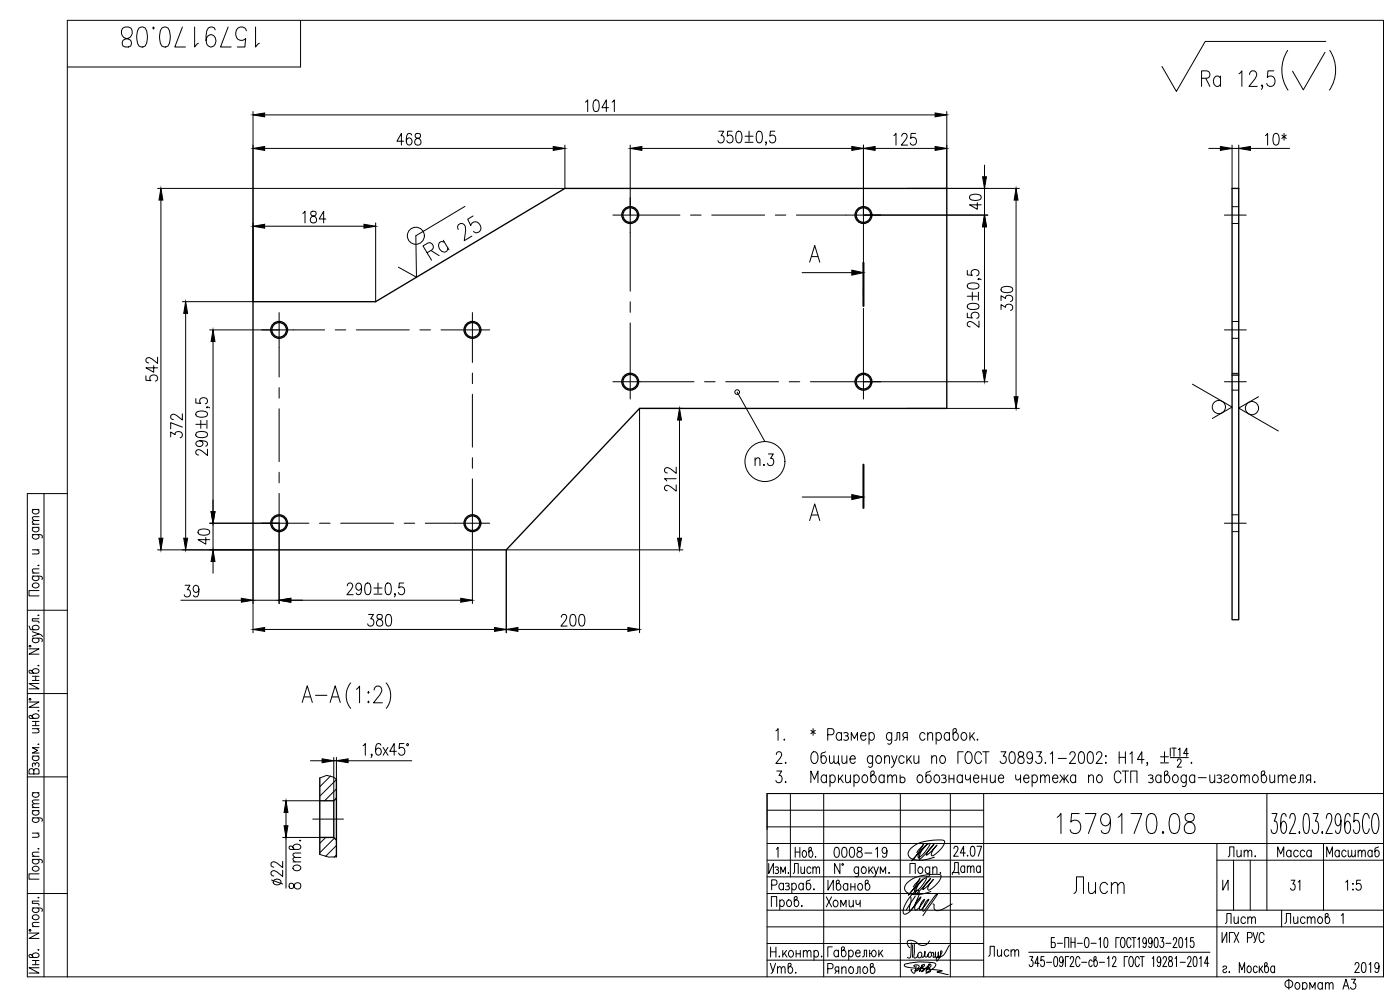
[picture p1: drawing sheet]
<svg xmlns="http://www.w3.org/2000/svg" width="420mm" height="297mm" viewBox="0 0 420 297" stroke-linecap="round" stroke-linejoin="round" font-family="sans-serif">
<defs><g id="words">
<g font-size="10.1">
<text x="35.3" y="15.2">1579170.08</text>
<text x="316.1" y="251.2">1579170.08</text>
</g>
<g font-size="8.8">
<text x="89.6" y="212">А-А</text>
<text x="321" y="269.2">Лист</text>
</g>
<g font-size="7.1">
<text x="174.6" y="34.6">1041</text>
<text x="117.8" y="44.8">468</text>
<text x="267.1" y="44.8">125</text>
<text x="378.5" y="44.8">10*</text>
<text x="295.3" y="64.2" transform="rotate(-90 295.3 64.2)">40</text>
<text x="89.6" y="68.1">184</text>
<text x="304.8" y="94.5" transform="rotate(-90 304.8 94.5)">330</text>
<text x="48.3" y="115.7" transform="rotate(-90 48.3 115.7)">542</text>
<text x="55.7" y="132.6" transform="rotate(-90 55.7 132.6)">372</text>
<text x="203.9" y="148.5" transform="rotate(-90 203.9 148.5)">212</text>
<text x="63.9" y="164.4" transform="rotate(-90 63.9 164.4)">40</text>
<text x="54" y="180.3">39</text>
<text x="109" y="189.1">380</text>
<text x="167.2" y="189.1">200</text>
<text x="284.7" y="263.5">Дата</text>
<text x="85.7" y="266.7" transform="rotate(-90 85.7 266.7)">22</text>
<text x="91" y="268.1" transform="rotate(-90 91 268.1)">8 отв.</text>
</g>
<g font-size="6.6">
<text x="225.4" y="140.8">п.3</text>
<text x="249.1" y="258.6">0008-19</text>
<text x="247.3" y="268.5">Иванов</text>
<text x="246.6" y="273.4">Хомич</text>
<text x="366.5" y="278.3">Лист</text>
<text x="384.5" y="278.3">Листов</text>
<text x="295.6" y="288.2">Лист</text>
<text x="384.5" y="298.1">Фоpмат А3</text>
</g>
<g font-size="6.2">
<text x="236.7" y="263.2">Лист</text>
<text x="367.2" y="258.2">Лит.</text>
<text x="382.1" y="258.2">Масса</text>
<text x="396.9" y="258.2">Масштаб</text>
<text x="390.9" y="268.5" transform="rotate(-90 390.9 268.5)">31</text>
<text x="230" y="293.2">Утв.</text>
<text x="247.3" y="293.2">Ряполов</text>
</g>
</g></defs>
<g fill="none" stroke="#000" stroke-width=".3">
<path d="M90.2 6.1v14h-70M386.5 15.1a10.7 10.7 0 0 0 0 11.9M397.6 15.7l-6.5 11.3-3.2-5.7M397.9 12.4h-36.2l-8.7 15-4.3-7.5M399.1 15.1a10.7 10.7 0 0 1-.1 11.9M75.9 33.5v57h-21.2M79.4 34.5h201.2M215.7 39.4h1.5l-.8 1.3a1.03 1.03 0 0 1 .9 1.6 1.03 1.03 0 0 1-1.8-.1M219.7 39.4h-1.3l-.1 1.5a1.07 1.07 0 0 1 1.4 .1 1.07 1.07 0 0 1 0 1.4 1.07 1.07 0 0 1-1.4 .1l-.2-.3M221.2 39.5l.7-.1a1.71 1.71 0 0 1 .8 2l-.4 1.3-.7 .2a1.71 1.71 0 0 1-.8-2zM224.8 39.4v3M227.3 39.5l.7-.1a1.69 1.69 0 0 1 .8 2l-.4 1.3-.7 .2a1.69 1.69 0 0 1-.8-2z"/>
<path d="M232.5 39.4h-1.3l-.1 1.5a1.07 1.07 0 0 1 1.4 .1 1.07 1.07 0 0 1 0 1.4 1.07 1.07 0 0 1-1.4 .1l-.2-.3M284.1 33.5v23M360.6 23.5h1.6a1.13 1.13 0 0 0 .9-1.1 1.13 1.13 0 0 0-.9-1.1h-1.6v4.6M361.9 23.5l1.2 2.4M366.3 23.5l-.7-.7a1.56 1.56 0 0 0-1.5 1.6 1.56 1.56 0 0 0 1.5 1.5l.7-.6M366.3 22.8v3.1M371.8 22.1l.9-.8v4.6M375 22.4l.4-.9 1-.2a1.44 1.44 0 0 1 .2 2.4l-1.8 2.2h2.5M378.9 25.7l-.2 .2-.1-.2 .1-.2a.98 .98 0 0 1-.1 1.3M382.3 21.3h-1.8l-.2 2a1.36 1.36 0 0 1 1.7-.3 1.36 1.36 0 0 1 .7 1.6 1.27 1.27 0 0 1-1.1 1.3 1.27 1.27 0 0 1-1.4-.9M79.4 44.5h86.6M169.5 43.5v13h-122.2"/>
<path d="M189.1 43.5v43.9M192.6 44.5h63M223.6 40.9h2.4M223.6 42.7h2.4M230 42.7l-.1 .2-.2-.2 .2-.2 .1 .2-.3 .8M259.1 43.5v39.5M262.6 44.5h18M272.2 56.5h33.7M295.5 49.5v3.5M362.8 44.5h3.5M369.8 44.5h2M369.8 43.5v13"/>
<path d="M371.8 43.5v13M375.3 44.5h11.7M48.3 60v101.5M79.4 67.9h29.8M112.7 66.9v23.6M128.2 75.8l1.4-.8a1.21 1.21 0 0 0 .3-1.6 1.21 1.21 0 0 0-1.5-.5l-1.5 .9 2.6 4.3M129.3 75.1l2.5 1.6M133 72.1l1.7 2.9M133.4 72.7a1.11 1.11 0 0 0-1.3-.1 1.11 1.11 0 0 0-.5 1.2 1.67 1.67 0 0 0 2.5 1.5l.3-1M137.5 68.9l-.1-1.1 .2-.4 .6-.4a1.56 1.56 0 0 1 1.5 2.2l-.4 3 2.3-1.4M139.5 61.9l-14.7 8.8 .2 12.5-5.4-3M142 64.8l-1.6 1 .9 1.9a1.46 1.46 0 0 1 1.4-1.2 1.46 1.46 0 0 1 1.4 1.2 1.36 1.36 0 0 1-.2 1.8 1.36 1.36 0 0 1-1.8-.1"/>
<path d="M183.9 64.5h20.2M207.2 64.5h3.2M213.6 64.5h15.9M232.7 64.5h3.1M239 64.5h57.5M243 78.7l1.5-5 1.5 5M243.6 77h1.9M295.5 68v43M304.9 60v59M367.4 64.5h6.6M369.8 67.1h2M369.8 62h2"/>
<path d="M55.7 94v67.5M62.9 99h20.9M78.6 99h18.8M83.8 93.8v19.3M100.6 99h3.2M107 99h15.8M126 99h3.2M132.4 99h14.6M141.8 93.8v15M189.1 96.9v22.8M189.1 90.5v3.2M240.7 81.8h14.9"/>
<path d="M259.1 92.5v27.2M259.1 86.2v3.1M290.3 93.9v1.4l1.5 .1a1.07 1.07 0 0 1 .1-1.5 1.07 1.07 0 0 1 1.5 0 1.07 1.07 0 0 1 .1 1.5l-.4 .1M290.3 81.1v1.4l1.5 .1a1.13 1.13 0 0 1 .6-1.8 1.13 1.13 0 0 1 1.4 1.3l-.2 .4-.5 .2M290.3 88.9h3M290.5 91.4a3.2 3.2 0 0 1 3.1 0l.2 .7a1.71 1.71 0 0 1-2 .8l-1.3-.4-.2-.4zM290.5 85.3a3.3 3.3 0 0 1 3.1 0l.2 .6a1.71 1.71 0 0 1-2 .8l-1.3-.4-.2-.4zM291.8 87.7v2.4M293.6 83.7l.2 .1-.2 .1-.1-.1 .1-.1 .9 .2M293.6 87.7v2.4M293.8 96.3v1.9l-1.7-1.3a1 1 0 0 0-1.1-.4 1 1 0 0 0-.7 1l.3 .4 .5 .2M367.4 99h6.6"/>
<path d="M369.8 96.5h2M58.8 119.6v1.3l1.5 .1a1.07 1.07 0 0 1 .1-1.4 1.07 1.07 0 0 1 1.4 0 1.07 1.07 0 0 1 .1 1.4l-.3 .2M63.9 102.5v51M83.8 116.3v3.2M141.8 111.9v3.2M141.8 118.3v15.9M183.9 114.5h24.4M211.4 114.5h3.2M217.8 114.5h15.9M221.2 117.7l8.4 14.8M236.8 114.5h3.2M243.2 114.5h53.3"/>
<path d="M357.9 115.3l11.9 6.8-6 3.5M367.4 114.5h6.6M369.8 117.1h2M369.8 112h2M369.8 101.5h2M377.7 119l-5.9 3.5 11.8 6.8M58.8 127.3h3M58.9 129.9a3.3 3.3 0 0 1 3.2 0l.2 .6a1.69 1.69 0 0 1-2 .8l-1.4-.4-.1-.4zM58.9 123.7a3.3 3.3 0 0 1 3.2 0l.2 .7a1.71 1.71 0 0 1-2 .8l-1.4-.4-.1-.4zM59.9 132.2a.92 .92 0 0 1 1 1 1.04 1.04 0 0 1-1.3 .8 1.04 1.04 0 0 1-.7-1.4 2.97 2.97 0 0 1 3.2 0 .76 .76 0 0 1-.3 1.3M60.3 126.1v2.4M62.1 122.1l.2 .2-.2 .1-.2-.1 .2-.2 .8 .3"/>
<path d="M62.1 126.1v2.4M62.3 134.8v1.8l-1.7-1.3a1 1 0 0 0-1.2-.4 1 1 0 0 0-.6 1.1l.3 .4 .5 .1M83.8 122.6v15.9M141.8 137.3v3.2M203.9 126v35.5M204.9 122.5h-13v67.4M272.2 122.5h33.7M9.7 158.2h2M9.7 157.3h2M9.7 152.9h2M10.1 158.2a.66 .66 0 0 0-.4 .7 .66 .66 0 0 0 .4 .6 .85 .85 0 0 0 1.3-.1 .85 .85 0 0 0-.1-1.2M10.1 152.9l-.2 .2a.95 .95 0 0 0 .5 1.1 .95 .95 0 0 0 1.2-.3 .64 .64 0 0 0-.3-1"/>
<path d="M11.7 156.2l-1.8 .1-.2 .4 .6 .6M11.7 155l-1.8 .1-.2 .5 .6 .6M13.2 148.1v145M20.2 148.1h-12v145h407v-287h-395v287M62.9 157h20.9M78.6 157h14.1M83.8 141.7v3.2M83.8 148v33.1M95.9 157h3.2M102.2 157h15.9M121.3 157h3.2M127.6 157h19.4"/>
<path d="M141.8 143.7v37.4M240.7 149.1h14.9M243 156.2l1.5-5 1.5 5M243.6 154.5h1.9M367.4 157h6.6M369.8 159.5h2M369.8 154.5h2M9.7 172.9l2.7 .1 .3 .3-.1 .6M9.7 160.4l2.7 .1 .3 .4-.1 .5M9.7 165h2M9.7 171.9h2M9.9 175.3a.95 .95 0 0 1 1.2-.4 .95 .95 0 0 1 .5 1.2 .95 .95 0 0 1-1.2 .3 .95 .95 0 0 1-.5-1.1z"/>
<path d="M10.1 172.9l-.2 .2a.97 .97 0 0 0 .6 1.2 .97 .97 0 0 0 1.2-.7v-.3l-.4-.4M10.1 160.4l-.2 .2a.97 .97 0 0 0 .6 1.3 .97 .97 0 0 0 1.2-.7v-.3l-.4-.5M11.1 165l.6 .5-.1 .6-1.9 .1M11.4 169.6h.3zM11.7 177.2h-3v1.6h3M11.7 170.7l-1.8 .1-.2 .6 .6 .5M47.3 165h28.6v24.9M63.9 168.5v3.5M104.2 175.8l.2-.5 .4-.4h.5l.4 .4a1.24 1.24 0 0 1-.3 1.5l-1.3 1.6h1.9M108.5 176.1a.94 .94 0 0 1-.9 1 1.04 1.04 0 0 1-.8-1.3 1.04 1.04 0 0 1 1.3-.7 2.94 2.94 0 0 1 0 3.2 .75 .75 0 0 1-1.2-.4M109.8 175.1l.7-.2a1.69 1.69 0 0 1 .8 2l-.4 1.4-.7 .1a1.69 1.69 0 0 1-.8-2zM112.2 176.4h2.4"/>
<path d="M112.2 178.3h2.4M113.4 174.9v3M116 175.1l.6-.2a1.71 1.71 0 0 1 .8 2l-.4 1.4-.6 .1a1.71 1.71 0 0 1-.8-2zM118.6 178.3l-.1 .1-.1-.1 .1-.2 .1 .2-.2 .8M121.2 174.9h-1.4l-.1 1.5a1.07 1.07 0 0 1 1.5 .1 1.07 1.07 0 0 1 0 1.5 1.07 1.07 0 0 1-1.5 .1l-.1-.3M204.9 165h-53v24.9M8.2 183.1h12M8.7 194.7h3l-3 1.6h3M8.7 187.8l.4 1.1h2.3a.59 .59 0 0 0 .2-1 .95 .95 0 0 0-1.2-.3 .95 .95 0 0 0-.5 1.1l.2 .3M8.8 193.7h.4v.3h-.4zM9.7 191.5l2.7 .1 .3 .3-.1 .6M9.7 189.5l2 .7-2 .7"/>
<path d="M10.1 191.5l-.2 .2a.97 .97 0 0 0 .6 1.2 .97 .97 0 0 0 1.2-.6v-.4l-.4-.4M11.4 199.7h.3zM11.4 184.6h.3zM11.7 190.2l.9 .5 .1 .3M11.7 185.6h-2v.7l1.9 .2 .1 .4M54.3 180.1h18.1M75.9 180.1h7.9M79.4 188.9h69M87.3 180.1h51M155.4 188.9h33M8.2 208.1h12M8.7 210.6h3l-3 1.6h3"/>
<path d="M8.8 209.7h.4v.3h-.4zM9.7 201.5a1 1 0 0 1 1-.9 1 1 0 0 1 1 .9l-.6 .5h-2.1l-.3-.7 .4-.2 .3 .1 .7 .8M9.7 215.1a1 1 0 0 1 1-.9 1 1 0 0 1 1 .9l-.6 .4h-2.1l-.3-.6 .4-.3 .3 .1 .7 .8M9.7 202.9h2M9.7 204.2h2M9.7 218.6h2M9.7 216.5h2M9.7 217.7h2M10.7 202.9v1.3M10.7 216.5v1.2M11.1 218.6l.6 .6-.1 .6-1.9 .1M11.4 213.3h.3z"/>
<path d="M11.7 205.1h-3l3 1.6h-3M107 206.8l.9-.9v5M110.6 207.5l.2 .3-.2 .2-.2-.2zM110.6 210.4l.2 .2-.2 .3-.2-.3zM112.3 207.1a1.22 1.22 0 0 1 .8-1.2h.7a1.56 1.56 0 0 1 .2 2.6l-1.9 2.4h2.7M115.9 204.9a6 6 0 0 1 0 7.6M232.8 219.3l.7-.7v3.5M243.4 219.1l1.3 1M244 218.6v2M244.7 219.1l-1.3 1M252.6 219.8v2.3M253.2 219.9a.85 .85 0 0 1 1.4 .4l-.5 .5h-.4"/>
<path d="M260.8 219.8v3.5M267.6 219.8l-.1 3.2a.68 .68 0 0 1-1.1 .1M278.4 219.8v2.3M280.9 219.8v3.5M284.9 219.8v2.3M286.5 219.8a1.17 1.17 0 0 1 1.1 1.2 1.17 1.17 0 0 1-1.1 1.1l-.5-.6v-2.5l.4-.4h.4l.3 .5-.2 .4-.9 .8M288.8 219.9a.74 .74 0 0 1 1.2 .4 1.06 1.06 0 0 1 .1 1.3 1.06 1.06 0 0 1-1.3 .4 1.42 1.42 0 0 1 0-2.1zM291.1 219.8v2.3M292.4 219.8l-1.3 1.7M8.2 233.1h12M9.7 237.8h2M9.7 226.9h2"/>
<path d="M10.1 237.8l-.2 .3a.95 .95 0 0 0 .5 1.1 .95 .95 0 0 0 1.2-.3 .64 .64 0 0 0-.3-1.1M10.1 231.2l-.5-.6-.8 .3-.1 1.3h3v-1a.81 .81 0 0 0-.8-.6 .81 .81 0 0 0-.8 .6v1M10.1 226.9a.66 .66 0 0 0-.4 .6 .66 .66 0 0 0 .4 .6 .85 .85 0 0 0 1.3 0 .85 .85 0 0 0-.1-1.2M10.6 229.3l.5-.5 .5 .2v1.1M10.6 229.6v-.3l-.5-.4a.71 .71 0 0 0-.2 1.2M11.4 223.3h.3zM11.7 224.3h-2l1.6 .8-1.6 .8h2M93.2 228.3h3.5M96 233.4l2.1-.8 2 .6 .9 .6M99.2 232.8l-3.2 3.3M100.2 227.3v13M100.2 228.3h.8"/>
<path d="M101 233.9l-5 5M101 236.7l-3.6 3.6M101 227.3v13M104.5 228.3h19.1M109 223.8l.6-.7v3.5M111.6 226.4l-.1 .2-.1-.2 .1-.1 .1 .1-.2 .9M114.3 223.6l-.1-.3-.7-.2a1.91 1.91 0 0 0-.8 2.3l.1 .7a.78 .78 0 0 0 .8 .5 .78 .78 0 0 0 .7-.5 1 1 0 0 0 0-1.2 1 1 0 0 0-1.2-.3l-.4 .8M115 224.3l1.4 2.3M116.4 224.3l-1.4 2.3M119 225.4h-2l1.3-2.3v3.5M121.2 223.1h-1.3l-.1 1.5a1.07 1.07 0 0 1 1.4 .1 1.07 1.07 0 0 1 0 1.5 1.07 1.07 0 0 1-1.4 .1l-.2-.4M230.2 238.1h185h-185"/>
<path d="M230.2 238.1v55M233 226.4l.5-.8h.6l.4 .3a1.29 1.29 0 0 1-.3 1.5l-1.4 1.7h1.9M233.1 231.3h1.5l-.8 1.4a1.03 1.03 0 0 1 .8 1.6 1.03 1.03 0 0 1-1.8-.1M235.4 221.8v.3zM235.8 228.7v.4zM235.8 234.5v.3zM237.2 238.1v25M243.4 234.8v-3.5l1 2.5 1.1-2.5v3.5M243.9 225.7l.2-.1a1.54 1.54 0 0 1 1.4 2.1l-.1 .5a.94 .94 0 0 1-1 .9 .94 .94 0 0 1-.9-.9l-.1-.5a2.39 2.39 0 0 1 .5-2zM247.2 238.1v55M247.7 225.6l-1.2 .5-.1 2.3a.75 .75 0 0 0 .7 .7 .75 .75 0 0 0 .8-.5 1.06 1.06 0 0 0 0-1.3 1.06 1.06 0 0 0-1.2-.4l-.3 .3M248 233a.78 .78 0 0 0-.7-.5 .78 .78 0 0 0-.8 .5 1.06 1.06 0 0 0 0 1.3 1.06 1.06 0 0 0 1.2 .4l.3-.4"/>
<path d="M248 232.5v2.3M248.4 220.5h1.2a.96 .96 0 0 0 .7-1 .96 .96 0 0 0-.7-.9h-1.2v3.5M249 226.7l.1 2.2 .5 .2 .7-.7M249.1 233a.78 .78 0 0 1 .7-.5 .78 .78 0 0 1 .7 .5 1.07 1.07 0 0 1 .1 1.3 1.07 1.07 0 0 1-1.3 .4l-.2-.4M249.1 232.5v3.5M250.3 226.7l.1 2.2 .6 .2 .6-.7M251.6 226.7v2.4h.3v.5M251.6 232.5v2.3M252.1 233.5l1 1.3M252.6 220.3a.78 .78 0 0 0-.8-.5 .78 .78 0 0 0-.7 .5 1.06 1.06 0 0 0-.1 1.3 1.06 1.06 0 0 0 1.3 .4l.3-.4M252.7 226.7l.1 2.2 .7 .2 .6-.7M253 232.5l-1.4 1.7"/>
<path d="M253.7 232.5l.2 2.2 .7 .1 .6-.6M254.1 220.8a.68 .68 0 0 1 .6 .7 .68 .68 0 0 1-.6 .6l-.9-.1M254.1 226.7v2.4M255.1 227.7h1.6v-.3a.75 .75 0 0 0-.7-.7 .75 .75 0 0 0-.8 .5 1.06 1.06 0 0 0 0 1.3 1.06 1.06 0 0 0 1.2 .4l.3-.3M255.2 232.5v2.3M255.5 222.1v-2.3l.9 1.8 .9-1.8v2.3M256.3 233a.77 .77 0 0 1 .7-.5 .77 .77 0 0 1 .7 .5 1.07 1.07 0 0 1 .1 1.3 1.07 1.07 0 0 1-1.2 .4l-.3-.4M256.3 232.5v3.5M258.3 220.8h1.6v-.3a.75 .75 0 0 0-.7-.7 .75 .75 0 0 0-.8 .5 1.06 1.06 0 0 0 0 1.3 1.06 1.06 0 0 0 1.2 .4l.3-.4M259.1 232.7a.75 .75 0 0 1 1.2 .3 1.07 1.07 0 0 1 0 1.3 1.07 1.07 0 0 1-1.2 .4 1.42 1.42 0 0 1 0-2zM260.8 220.3a.78 .78 0 0 1 .8-.5 .78 .78 0 0 1 .7 .5 1.06 1.06 0 0 1 0 1.3 1.06 1.06 0 0 1-1.2 .4l-.3-.4M261.9 227.2l-.2-.1a.68 .68 0 0 0-1-.2 1.11 1.11 0 0 0-.4 1.4 1.11 1.11 0 0 0 1.3 .6l.3-.3"/>
<path d="M261.9 226.7l-.2 3.2a.67 .67 0 0 1-1 .2M261.9 232.5a1.17 1.17 0 0 1 1.1 1.2 1.17 1.17 0 0 1-1.1 1.1l-.6-.6v-2.5l.4-.4h.4l.3 .5-.1 .4-1 .8M263.2 226.9a.74 .74 0 0 1 1.2 .3 1.06 1.06 0 0 1 0 1.3 1.06 1.06 0 0 1-1.2 .4 1.42 1.42 0 0 1 0-2zM265.3 233a.77 .77 0 0 0-.7-.5 .77 .77 0 0 0-.7 .5 1.06 1.06 0 0 0-.1 1.3 1.06 1.06 0 0 0 1.3 .4l.2-.4M265.3 232.5v2.3M265.5 227.4l.6-.7 .7 .2 .1 2.2M265.5 226.7v2.4M266.4 233.2l.7-.7 .5 .2 .1 2.1M266.4 232.5v2.3M267.6 220.3l-.1-.2a.68 .68 0 0 0-1.1-.2 1.24 1.24 0 0 0-.4 1.4 1.24 1.24 0 0 0 1.1 .8l.5-.5M267.6 226.7l.8 2.4 .8-2.4M267.7 233.2l.7-.7 .5 .2 .2 2.1"/>
<path d="M268.4 229.1l-.3 .6-.6 .5M268.6 222.1l.5-.1 .1-2.2h.8v2.3M270.2 233.5a.86 .86 0 0 1 1.3 0 .86 .86 0 0 1-.4 1.3h-.5l-.4-.3M270.2 232.5v2.3M270.2 238.1v55M271.3 227.2a.77 .77 0 0 0-.7-.5 .77 .77 0 0 0-.7 .5 1.06 1.06 0 0 0-.1 1.3 1.06 1.06 0 0 0 1.3 .4l.2-.3M271.5 221.3l-.6 .8M272.2 226.7v2.4M272.3 221.3h-.8l-.4-.3-.2-.5 .3-.6 1.1-.1v2.3M272.7 227.7l.9 1.4M273.5 226.7l-1.3 1.7M274.3 226.7l.1 2.2 .7 .2 .6-.7"/>
<path d="M275.6 232.7a.75 .75 0 0 1 1.2 .3 1.07 1.07 0 0 1 0 1.3 1.07 1.07 0 0 1-1.2 .4 1.45 1.45 0 0 1 0-2zM275.7 226.7v2.4M277.6 220.3a.77 .77 0 0 0-.7-.5 .77 .77 0 0 0-.7 .5 1.06 1.06 0 0 0-.1 1.3 1.06 1.06 0 0 0 1.2 .4l.3-.4M278.4 220.5l.7-.7 .6 .1 .2 2.2M279.2 231.3a1.44 1.44 0 0 0-1.3 .9v2a.75 .75 0 0 0 .7 .7 .75 .75 0 0 0 .7-.6 1.05 1.05 0 0 0 .1-1.3 1.05 1.05 0 0 0-1.2-.3l-.3 .3M279.6 227.4l.7-.7 .6 .2 .2 2.2M279.6 226.7v2.4M280.7 232.7a.74 .74 0 0 1 1.2 .3 1.07 1.07 0 0 1 0 1.3 1.07 1.07 0 0 1-1.2 .4 1.42 1.42 0 0 1 0-2zM280.9 220.3a.78 .78 0 0 1 .8-.5 .78 .78 0 0 1 .7 .5 1.06 1.06 0 0 1 .1 1.3 1.06 1.06 0 0 1-1.3 .4l-.3-.4M282.4 226.9a.74 .74 0 0 1 1.2 .3 1.06 1.06 0 0 1 0 1.3 1.06 1.06 0 0 1-1.2 .4 1.42 1.42 0 0 1 0-2zM282.5 232.7a.84 .84 0 0 1 1.4 .3l-.4 .5h-.4M283.5 233.5a.68 .68 0 0 1 .5 .7 .68 .68 0 0 1-.5 .6l-1-.1"/>
<path d="M284.8 233.7h1.5M284.8 232.5v2.3M284.9 220.3a.77 .77 0 0 0-.7-.5 .77 .77 0 0 0-.7 .5 1.05 1.05 0 0 0-.1 1.3 1.05 1.05 0 0 0 1.3 .4l.2-.4M285.2 238.1v55M286.3 232.5v2.3M288.8 233a.78 .78 0 0 0-.7-.5 .78 .78 0 0 0-.8 .5 1.06 1.06 0 0 0 0 1.3 1.06 1.06 0 0 0 1.2 .4l.3-.4M288.8 232.5v2.3M289.1 225.6h-1.6v3.5M289.8 232.5l.1 1.3 .3 .2 .6-.2 .4-.5M290.2 225.7l.2-.1a1.54 1.54 0 0 1 1.4 2.1l-.2 .5a.93 .93 0 0 1-.9 .9 .93 .93 0 0 1-.9-.9 2.47 2.47 0 0 1 .4-2.5zM291.2 232.5v2.3M291.6 220.8l.9 1.3"/>
<path d="M292.2 233.5h1.6v-.3a.75 .75 0 0 0-.7-.7 .75 .75 0 0 0-.8 .5 1.07 1.07 0 0 0-.1 1.3 1.07 1.07 0 0 0 1.3 .4l.3-.4M293.3 221.8v.3zM294.5 226.4a.93 .93 0 0 0-.9-.9 .93 .93 0 0 0-.9 .9 2.2 2.2 0 0 0 .6 2.7 .99 .99 0 0 0 1.2-.9M294.7 233.7h1.5M294.7 232.5v2.3M294.9 225.6h1.9M295.9 225.6v3.5M296.2 232.5v2.3M297.2 232.5l.1 2.2 .7 .1 .7-.6M298.7 232.5v2.3M299.6 233.5h1.6v-.3a.75 .75 0 0 0-.6-.7 .75 .75 0 0 0-.8 .5 1.07 1.07 0 0 0-.1 1.3 1.07 1.07 0 0 0 1.2 .4l.3-.4M300.4 225.6h1.5l-.8 1.3a1.03 1.03 0 0 1 .8 1.6 1.03 1.03 0 0 1-1.8-.1"/>
<path d="M303.2 225.7l.7-.1a1.71 1.71 0 0 1 .8 2l-.4 1.3-.7 .2a1.71 1.71 0 0 1-.8-2zM304.8 232.5v.8l.4 .7h.4l.7-.7M305.8 225.7a.77 .77 0 0 0 .2 1.2 1.1 1.1 0 0 1 1.4 1 1.1 1.1 0 0 1-1.3 1.2 1.14 1.14 0 0 1-.6-1.4 1.14 1.14 0 0 1 1.3-.8 .71 .71 0 0 0 .4-.7 .71 .71 0 0 0-.5-.6zM306.3 232.5v2.3M307.2 233.5h1.6v-.3a.75 .75 0 0 0-.6-.7 .75 .75 0 0 0-.8 .5 1.07 1.07 0 0 0-.1 1.3 1.07 1.07 0 0 0 1.2 .4l.3-.4M309.8 233a.77 .77 0 0 1 .7-.5 .77 .77 0 0 1 .7 .5 1.07 1.07 0 0 1 0 1.3 1.07 1.07 0 0 1-1.2 .4l-.2-.4M309.8 232.5v3.5M309.9 226.7a.94 .94 0 0 1-1 1 1.04 1.04 0 0 1-.7-1.2 1.04 1.04 0 0 1 1.3-.8 2.96 2.96 0 0 1 0 3.2 .74 .74 0 0 1-1.2-.3M311.1 225.6h1.4l-.7 1.3a1.03 1.03 0 0 1 .8 1.6 1.03 1.03 0 0 1-1.8-.1M312.3 233.2l.6-.7 .6 .2 .1 2.1M312.3 232.5v2.3M313.6 233.2l.7-.7 .5 .2 .1 2.1"/>
<path d="M313.8 228.7v.4zM315.2 226.2l.7-.6v3.5M315.9 233.5h1.6v-.3a.75 .75 0 0 0-.7-.7 .75 .75 0 0 0-.8 .5 1.07 1.07 0 0 0 0 1.3 1.07 1.07 0 0 0 1.2 .4l.3-.4M317.6 227.6h2.4M318.1 232.5l1.3 1.5 1.1-1.5M318.9 233.5l-.9 1.3M319.4 232.5v2.3M319.7 233.5l1 1.3M321.1 226.4l.1-.5 .4-.3h.5l.4 .3a1.26 1.26 0 0 1-.2 1.5l-1.3 1.7h1.8M322.8 233a.77 .77 0 0 0-.7-.5 .77 .77 0 0 0-.7 .5 1.06 1.06 0 0 0-.1 1.3 1.06 1.06 0 0 0 1.2 .4l.3-.4M322.8 232.5v2.3M324 225.7l.7-.1a1.69 1.69 0 0 1 .8 2l-.4 1.3-.7 .2a1.69 1.69 0 0 1-.8-2z"/>
<path d="M326.7 225.7l.7-.1a1.69 1.69 0 0 1 .7 2l-.4 1.3-.6 .2a1.69 1.69 0 0 1-.8-2zM326.7 233.2l.7-.7 .6 .2 .1 2.1M326.7 232.5v2.3M329.1 226.4l.1-.5 .4-.3h.5l.4 .3a1.26 1.26 0 0 1-.2 1.5l-1.3 1.7h1.8M329.5 232.7a.75 .75 0 0 1 1.2 .3 1.07 1.07 0 0 1 0 1.3 1.07 1.07 0 0 1-1.2 .4 1.42 1.42 0 0 1 0-2zM331.9 226.7v.4zM331.9 228.7v.4zM335.9 225.6v3.5M335.9 227.2h1.8M336.4 232.2a.93 .93 0 0 0-.9-.9 .93 .93 0 0 0-1 .9 2.2 2.2 0 0 0 .7 2.6 1 1 0 0 0 1.2-.8M336.8 231.3h1.9M337.7 225.6v3.5"/>
<path d="M337.7 231.3v3.5M339.1 226.2l.6-.6v3.5M339.3 234.8v-3.5h1.9v3.5M343.3 227.9h-2l1.4-2.3v3.5M344.4 228.9l-.1 .2-.2-.2 .2-.2 .1 .2-.3 .8M344.7 232.7a.84 .84 0 0 1 1.3 .3l-.4 .5h-.4M345.6 233.5a.68 .68 0 0 1 .5 .7 .68 .68 0 0 1-.5 .6l-.9-.1M348.3 227.1h2.4M348.3 228.9h2.4M348.4 233a.77 .77 0 0 0-.7-.5 .77 .77 0 0 0-.7 .5 1.06 1.06 0 0 0-.1 1.3 1.06 1.06 0 0 0 1.2 .4l.3-.4M348.4 232.5v2.3M349.5 225.6v3"/>
<path d="M350 232.5a1.17 1.17 0 0 1 1.1 1.2 1.17 1.17 0 0 1-1.1 1.1l-.5-.6v-2.5l.8-.4 .3 .5-.2 .4-.9 .8M351.2 224.5v2.4M351.2 227.3h5.4M351.7 224.5h1.3M352.3 232.7a.75 .75 0 0 1 1.2 .3 1.07 1.07 0 0 1 0 1.3 1.07 1.07 0 0 1-1.2 .4 1.45 1.45 0 0 1 0-2zM352.3 224.5v2.4M353.4 228.3l.3-.6 .6 .1 .2 .4-.3 .8-.9 1.2h1.3M353.6 224.9l.5-.4v2.4M356 233l-.3-.3a.74 .74 0 0 0-1.1 .3 1.07 1.07 0 0 0-.1 1.3 1.07 1.07 0 0 0 1.2 .4l.3-.4M356 232.5l-.1 3.2-.4 .3-.7-.2M356.6 226.1h-1.4l1-1.6v2.4M357.6 228.7v.4z"/>
<path d="M358.6 233a.78 .78 0 0 0-.8-.5 .78 .78 0 0 0-.7 .5 1.06 1.06 0 0 0-.1 1.3 1.06 1.06 0 0 0 1.3 .4l.3-.4M358.6 232.5v2.3M359.6 233.3h2.4M363.1 232.5l.1 2.2 .7 .1 .7-.6M364.6 232.5v2.3M365.2 232.7a.83 .83 0 0 1 1.3 .3l-.1 .3-.7 .2M366.2 233.5a.68 .68 0 0 1 .5 .7 .68 .68 0 0 1-.5 .6l-1-.1M367.3 233a.78 .78 0 0 1 .8-.5 .78 .78 0 0 1 .7 .5 1.48 1.48 0 0 1-1.3 .8l-.2 .5a.77 .77 0 0 0 .8 .6 .77 .77 0 0 0 .7-.6M370 232.7a.74 .74 0 0 1 1.2 .3 1.07 1.07 0 0 1 0 1.3 1.07 1.07 0 0 1-1.2 .4 1.42 1.42 0 0 1 0-2zM372.3 233.2l.6-.7 .6 .2 .1 2.1M372.3 232.5v2.3M373.6 233.2l.7-.7 .5 .2 .1 2.1"/>
<path d="M376.3 232.7a.75 .75 0 0 1 1.2 .3 1.07 1.07 0 0 1 0 1.3 1.07 1.07 0 0 1-1.2 .4 1.42 1.42 0 0 1 0-2zM379.1 232.5a1.17 1.17 0 0 1 1.1 1.2 1.17 1.17 0 0 1-1.1 1.1l-.6-.6v-2.5l.4-.4h.4l.3 .5-.1 .4-1 .8M380.2 238.1v35M381.1 232.5l.1 2.2 .7 .1 .6-.6M382.5 232.5v2.3M383.6 233.2l.7-.7 .5 .2 .1 2.1M383.6 232.5v2.3M384.9 233.2l.7-.7 .5 .2 .2 2.1M387.2 233.5h1.6v-.3a.75 .75 0 0 0-.6-.7 .75 .75 0 0 0-.9 .5 1.07 1.07 0 0 0 0 1.3 1.07 1.07 0 0 0 1.2 .4l.3-.4M389.6 234.8l.5-.1 .2-2.2h.8v2.3M392.5 234l-.5 .8M393.4 234h-.9l-.4-.3-.1-.5 .3-.5 1.1-.2v2.3"/>
<path d="M394.5 234.5v.3zM9.7 257.8l2.7 .2 .3 .3-.1 .6M9.7 245.4l2.7 .1 .3 .3-.1 .6M9.7 256.9h2M9.7 250h2M9.7 243.2h2M9.7 242.3h2M10.1 257.8l-.2 .3a.97 .97 0 0 0 .6 1.2 .97 .97 0 0 0 1.2-.6v-.4l-.4-.5M10.1 245.4l-.2 .2a.97 .97 0 0 0 .6 1.2 .97 .97 0 0 0 1.2-.6v-.4l-.4-.4M10.1 243.2a.66 .66 0 0 0-.4 .7 .66 .66 0 0 0 .4 .6 .85 .85 0 0 0 1.3-.1 .85 .85 0 0 0-.1-1.2M11.1 250l.6 .5-.1 .6-1.9 .1M11.4 254.7h.3z"/>
<path d="M11.7 255.7l-1.8 .1-.2 .6 .6 .5M11.7 241.2l-1.8 .1-.2 .4 .6 .6M11.7 240l-1.8 .1-.2 .5 .6 .6M84.8 240.3h11.2M84.8 251.3h11.2M85.8 243.8v4M85.8 251.3v15.2M93.9 245.8h9.2M96 256.4l2.6 .8 2.4-.1M97.7 251.3l-1.7 1.7M100.4 251.5l-4.4 4.4M101 253.7l-3.3 3.3"/>
<path d="M101 256.5l-.8 .7M230.2 248.9v-10.8h65v55M230.2 253.1h185M230.2 248.1h65M230.2 258.1h65M230.2 243.1h65M230.7 259.1v3l1.4-3v3M233 254.8l.5-.6v3M238.7 254.2v3M238.7 255.7h1.4M240.1 254.2v3M241 255.4l.2-.2a1.02 1.02 0 0 1 .9 1 1.02 1.02 0 0 1-.9 1l-.5-.8z"/>
<path d="M243.2 255.2a1.02 1.02 0 0 1 .8 1 1.02 1.02 0 0 1-.8 1l-.5-.5v-2.2l.3-.3 .4 .2a.73 .73 0 0 1-.4 1l-.3 .3M252.1 259.1v3l-1.6-3v3M276.6 255.2l-2.9 3.1 1.6-2 1.9-3-2 2.5M278 253.4l-2 2.4-.5 .9 .1 .6 2-1.6 1.2-1.8 .3-.8-.9 .3-1.5 1.7-.8 1.9v.8l2.8-2.5 1.6-2-1.7 1.9-.6 1.4 1.2-.9 2-2.2-.9 1.1-.8 1.5 .2 .7 .9-.4 2.1-2.1 .8-1.8-.2-.3-.7-.2-2.5 .1-2.6 .4-1.9 .5-1.5 .9-1.2 1.2-.4 1 .3 1 1 .7 2 .3 2.3-.2 2.3-.7M286.3 254.6l.1-.4a.66 .66 0 0 1 1-.1 .66 .66 0 0 1 0 1l-1.2 1.8h1.4M289.7 255.9h-1.5l1-2v3M291.5 254l.5-.1a2.13 2.13 0 0 1 0 3h-.2a2.43 2.43 0 0 1-.3-2.9zM293.2 253.9h1.4l-1 3M365.2 258.1h50M365.2 253.1v40M370.2 258.1v15M375.2 258.1v15"/>
<path d="M381.7 244.1h1.5l-.8 2.3h.4a2.88 2.88 0 0 1-.2 3.7l-.9-.3-.2-.9M386 244.9l-.1-.5-.5-.3-.6 .3a8.9 8.9 0 0 0 0 5.4l.5 .3a2.49 2.49 0 0 0 0-3.7l-.5 .3-.5 1.4M387.1 245.5l.3-1.1 .2-.3h.6a2.59 2.59 0 0 1 .1 3.1l-1.4 2.9h2M390 249.5v.6zM391.5 244.4l.4-.3 .7 .3a8.9 8.9 0 0 1 0 5.4l-.4 .3-.7-.3a8.9 8.9 0 0 1 0-5.4zM394.1 244.1h1.5l-.8 2.3h.4a2.84 2.84 0 0 1-.3 3.7l-.8-.3-.3-.9M396.8 249.5v.6zM397.2 253.1v20M398.1 245.5l.2-1.1 .3-.3h.6a2.64 2.64 0 0 1 .1 3.1l-1.4 2.9h1.9M402.5 246.1l-.5 1.4-.5 .3a2.49 2.49 0 0 1 0-3.7l.5 .3a8 8 0 0 1 0 5.4l-.6 .3-.5-.3-.1-.6M405.2 244.9l-.1-.5-.5-.3-.6 .3a8.9 8.9 0 0 0 0 5.4l.5 .3a2.49 2.49 0 0 0 0-3.7l-.5 .3-.5 1.4M407.8 244.1h-1.4l-.1 2.6 .5-.6h.4a2.8 2.8 0 0 1 0 4l-.8-.3-.2-.9"/>
<path d="M411 245.5l-.2-.6a.82 .82 0 0 0-.5-.7 .82 .82 0 0 0-.9 .2 6.1 6.1 0 0 0 .3 5.7 1.22 1.22 0 0 0 1.3-1.4M412.5 244.1a1.22 1.22 0 0 1 1.2 1.4 5.3 5.3 0 0 1-.7 4.6 1.22 1.22 0 0 1-1.2-1.4 5.3 5.3 0 0 1 .7-4.6zM8.2 268.1h12M8.7 280h3l-3 1.6h3M8.8 279h.4v.3h-.4zM9.7 272.4l2.7 .1 .3 .4-.1 .5M9.7 278h2M9.9 260.3a.95 .95 0 0 1 1.2-.4 .95 .95 0 0 1 .5 1.1 .95 .95 0 0 1-1.2 .4 .95 .95 0 0 1-.5-1.1zM9.9 274.8a.95 .95 0 0 1 1.2-.3 .95 .95 0 0 1 .5 1.1 .95 .95 0 0 1-1.2 .4 .95 .95 0 0 1-.5-1.2zM10.1 272.4l-.2 .2a.97 .97 0 0 0 .6 1.3 .97 .97 0 0 0 1.2-.7v-.3l-.4-.5M11.4 269.3h.3zM11.7 262.2h-3v1.6h3"/>
<path d="M11.7 276.8l-1.8 .1-.2 .5 .6 .6M11.7 270.4h-2v.6l1.9 .2 .1 .4M230.2 268.1h65M230.2 278.1h185M230.2 273.1h65M230.2 263.1h65M231.5 272v-3h1.6v3M231.6 265.6h1a.82 .82 0 0 0 .6-.8 .82 .82 0 0 0-.6-.8h-1v3M232.6 260.2a.6 .6 0 0 1 1 .3l-.3 .4h-.3M233.3 260.9l.4 .6-.2 .4h-.9M234 270.4a.66 .66 0 0 1 .6-.4 .66 .66 0 0 1 .7 .4l.1 .8a.8 .8 0 0 1-.9 .8l-.5-.4M234 270v3"/>
<path d="M234.3 262.1v-2l.7 1.6 .7-1.6v2M235.1 265.4a.67 .67 0 0 0-.6-.4 .67 .67 0 0 0-.6 .4 .85 .85 0 0 0 0 1.2 .85 .85 0 0 0 1.2 0M235.1 265v2M235.7 265.1a.73 .73 0 0 1 1.1 .3l-.3 .4h-.3M236.4 270.2a.97 .97 0 0 1 1.2 .6 .97 .97 0 0 1-.6 1.2 1.03 1.03 0 0 1-1-.7 1.03 1.03 0 0 1 .4-1.1zM236.5 265.8l.3 .3v.6l-.3 .3-.8-.2M237.6 265.4a.67 .67 0 0 1 .7-.4 .67 .67 0 0 1 .6 .4 .91 .91 0 0 1 0 1.1 .91 .91 0 0 1-1 .3l-.3-.2M237.6 265v3M238.8 270a1 1 0 0 1 .9 1 1 1 0 0 1-.9 1l-.4-.6v-2.1l.6-.3 .3 .4-.1 .3-.8 .7M240.6 271.7v.3zM241.1 265.4a.67 .67 0 0 0-.7-.4 .67 .67 0 0 0-.6 .4 .85 .85 0 0 0 0 1.2 .85 .85 0 0 0 1.3 0M241.1 265v2"/>
<path d="M243.1 264l-1 .4v2.3a.58 .58 0 0 0 .9 .1 .95 .95 0 0 0 .4-1.2 .95 .95 0 0 0-1.2-.5l-.2 .3M244.3 266.7v.3zM257.7 260.5l-.1-.1a.59 .59 0 0 0-1-.2 .95 .95 0 0 0-.3 1.2 .95 .95 0 0 0 1.2 .5l.2-.2M257.7 260.1l-.1 2.7a.59 .59 0 0 1-1 .1M258.8 260.2a.64 .64 0 0 1 1.1 .3 .91 .91 0 0 1 0 1.1 .91 .91 0 0 1-1.1 .3 1.2 1.2 0 0 1 0-1.7zM260.8 260.1v2M261.9 260.1l-1.1 1.4M262.2 260.1l.7 2 .7-2M264.2 262.1v-2l.8 1.6 .8-1.6v2M266.8 261.8v.3zM273.1 262.1v-3h1.6v3M273.4 269.2v1.3l-.5 1.8 .2 .9 1.3-1.5 1.1-2.5 .4-1.1-.2-.8-.4-.2-.6 .3-1.1 1.1-1.3 1.8-1.2 2.7v.8l.3 .5 .9-.2 1-.8 2.5-3.1 .6-1.1-1.6 1.9-.2 1.9 .4 .1 .7-.5 1.4-1.8 .4-.9-.9 1-.6 1.5 .1 .7 .4-.1 1.2-1.3 1-1.8-.8 .7-.5 .9-.5 1.4 .1 .6h.2l3.2-4.4 1-.9-4.4 6.7"/>
<path d="M274.7 268.9l-2.7 4.1M275.6 265.5l-3 3.1 1.6-2 1.9-3-2 2.5M275.8 260.2a.64 .64 0 0 1 1 .3 .91 .91 0 0 1 .1 1.1 .91 .91 0 0 1-1.1 .3 1.2 1.2 0 0 1 0-1.7zM277 263.7l-2.1 2.4-.4 .9 .1 .6 1.9-1.6 1.2-1.7 .3-.9-.9 .4-1.6 1.8-.7 1.6v.9l2.8-2.5 1.6-2-1.6 1.8-.7 1.5 1.4-1 1.8-2-.9 1-.8 1.5 .3 .7 .8-.4 2.3-2.3 .6-1.6-.6-.4h-2.3l-3 .4-1.9 .5-1.3 .8-1.3 1.1-.5 1.1 .2 1 1 .7 2 .4 2.1-.2 2.6-.7M279 260.5l-.2-.3a.65 .65 0 0 0-1 .3l-.1 .7a.82 .82 0 0 0 .9 .9l.4-.4M279 260.1l-.1 2.7-.3 .3-.6-.2M279.9 260.7l.6-.6 .6 .1 .1 1.9M279.9 260.1v2M280 271.2l.3 .2 .1 1.3 .8 .5 1.6-.4 3-1.6M282.2 261.8v.3zM365.2 273.1h50M366.8 279.8v3l1.4-3v3"/>
<path d="M367 264.1v3l1.6-3v3M370.2 279.8h-1.2v3M370.4 279.8l1.4 3M371.8 279.8l-1.4 3M376.1 279.8l.7 2.4M377.5 279.8l-.8 2.7-.4 .3M402.5 274.7l.6-.6v3M403.9 264.7l.5-.6v3M406 265.1v.3zM406 266.8v.3zM408.3 264.1h-1.1l-.1 1.3a.92 .92 0 0 1 1.2 .1 .92 .92 0 0 1 0 1.2 .92 .92 0 0 1-1.2 .1l-.1-.3M9.7 286.8a1 1 0 0 1 1-.9 1 1 0 0 1 1 .9l-.6 .5h-2.1l-.3-.7 .4-.2 .3 .1 .7 .8"/>
<path d="M9.7 288.2h2M9.7 289.5h2M10.7 288.2v1.3M11.4 285h.3zM11.7 290.4h-3l3 1.6h-3M230.2 288.1h65M230.2 283.1h65M231.3 284.2v3M231.3 285.6h1.6M232.9 284.2v3M234.9 285.2v2M235.4 286l.8 1.2"/>
<path d="M236.1 285.2l-1.2 1.4M237 285.3a.97 .97 0 0 1 1.2 .6 .97 .97 0 0 1-.6 1.3 1.02 1.02 0 0 1-1-.8 1.02 1.02 0 0 1 .4-1.1zM238.9 285.2v2M240.2 285.2v2M241.1 285.7l.6-.5 .4 .1 .1 1.9M241.1 285.2v2M242.2 285.7l.6-.5 .5 .1 .1 1.9M244.3 285.6l.2-.3a.97 .97 0 0 1 1.3 .6 .97 .97 0 0 1-.7 1.3h-.3l-.5-.5M244.3 285.2v3M249.8 284.1h-1.4v3M251.6 285.5l-.2-.3a.95 .95 0 0 0-1.2 .5 .95 .95 0 0 0 .4 1.2l.6 .2 .4-.4M251.6 285.1v2"/>
<path d="M253 285.1a1 1 0 0 1 .9 1 1 1 0 0 1-.9 1l-.5-.6v-2.1l.7-.3 .3 .4-.2 .3-.8 .7M254.7 285.5l.2-.3a.97 .97 0 0 1 1.3 .7 .97 .97 0 0 1-.7 1.2h-.3l-.5-.4M254.7 285.1v3M256.8 285.9h1.3l-.1-.5a.58 .58 0 0 0-.9-.2 .95 .95 0 0 0-.3 1.2 .95 .95 0 0 0 1.1 .5l.2-.2M258.8 287.1l.5-.2 .1-1.8h.7v2M261 286.1l.6-.2a.82 .82 0 0 1 .8-.8 1.07 1.07 0 0 1 .6 1.1 1.07 1.07 0 0 1-.9 .9l-.4-.4-.1-.6M261 285.1v2M263.7 285.1v2M264.2 285.9l.8 1.2M264.9 285.1l-1.2 1.4M273.5 282.9l-.2 4.1-.4 .5-.6-.3M273.9 283.5l-.1 3.7"/>
<path d="M274.4 283l-.1 4.3 .4 .1 .5-.3 .7-1.3 .3-.1 .4 .3v.6l-.3 .7h-.7l-.2-.7M274.6 290.1l-.4-.4 .6-.2 .7 .1 .4 .3-.5 .8-.8 .6h.4l1.2-.9 .6-.9-.9 2 .9-1.8 .6-.3-.1 .5-.7 .4 .5 .3 .2 .4-.6 .5-.2-.1 1.9-1.5 .5-.7-1 2.2 1-1.9 .4-.2v.7l-.9 .5 .7 .2 .2 .7-1.4 .6 2.5-1.7 .4-1-.6-.4-4.3-.3-2.7 .3-1.8 .6 .3 .5 1.7 .4 9.2 .8 .2 .1-1.6 .4 3.4 .7M275 289.8l-.5 2.1-.4 .1-.3-.3-.4-.6 .3-.2M278.6 286.3l.1 .8 .7-.1 .1-1.1-.4-.2-.4 .3-.5 1-.5 .1-.1-1.7-.4 1.7-.4 .1-.2-.4M279 282.3l-.9 1-1.2 .4-.9-.2-1.9-1.2-1.5-.1-.3 .3v.6l.8 1.3M285 283.6l-1.9 3-2 .9-.1 .5 .3 .4 1-1.4v-1.6h.4v.4l-.8 1.4-.3-.2v-1.4v1.1l-.3 .5-.6-.1v-1.4v1.3l-.3 .2-.4-.2 .1-1.2-.6 .2M308.7 285.7h54.4M309 287h1l-.5 1.2a.97 .97 0 0 1 .6 1 .97 .97 0 0 1-.8 .8l-.4-.6M311.8 289h-1.2l.8-2v3M313.3 287h-.8l-.1 1.3a.52 .52 0 0 1 .8-.1l.3 .7-.1 .7a.57 .57 0 0 1-.9 .3l-.2-.5M314.1 288.7h1.5M316.5 281.3h-1v3l1-.1 .2-.5-.2-.8-1-.2"/>
<path d="M316.5 287.2l.4-.2a2.39 2.39 0 0 1 0 3h-.2a2.74 2.74 0 0 1-.2-2.8zM317.3 283h1.6M319.1 288l-.1 .4-.5 .5a1.01 1.01 0 0 1-.6-1 1.01 1.01 0 0 1 .6-.9 2.24 2.24 0 0 1 0 3l-.4-.1-.1-.3M319.5 284.3v-3h1.2v3M320.8 287h-1.1v3M321.2 287.7l.1-.4a.61 .61 0 0 1 .9 0 .61 .61 0 0 1-.1 .9l-1 1.8h1.2M321.4 281.3v3M321.4 282.7h1.2M322.6 281.3v3M323.3 283h1.6M324.1 287.7a.61 .61 0 0 0-.6-.7 .61 .61 0 0 0-.6 .7v1.6a.6 .6 0 0 0 .3 .6 .6 .6 0 0 0 .6 0l.3-.6M324.6 288.7h1.6"/>
<path d="M325.8 281.4l.2-.1a1.31 1.31 0 0 1 .8 1.9l-.1 .4a.6 .6 0 0 1-.2 .6 .6 .6 0 0 1-.7 0l-.3-1zM327.4 283h1.6M327.8 288.4l-.4-.4a1.07 1.07 0 0 0-.6 1 1.07 1.07 0 0 0 .6 1l.4-.4M328.7 288a1.07 1.07 0 0 1 .7 1 1.07 1.07 0 0 1-.7 1l-.4-.6v-2.1l.5-.3 .1 .7-.6 .7M329.8 281.9l.5-.6v3M329.9 288.7h1.6M331.5 281.4l.5-.1a2.39 2.39 0 0 1 0 3h-.2a2.8 2.8 0 0 1-.3-2.9zM332.3 287.6l.5-.6v3M333.9 287.7l.1-.4a.61 .61 0 0 1 .9 0 .61 .61 0 0 1-.1 .9l-1 1.8h1.2M335.9 281.3h-1v3M336.6 281.4l.2-.1a1.3 1.3 0 0 1 .8 1.9l-.1 .4a.6 .6 0 0 1-.2 .6 .6 .6 0 0 1-.7 0l-.3-1zM338.4 287h-1v3"/>
<path d="M339.1 287.2l.2-.2a1.3 1.3 0 0 1 .8 1.9v.4a.6 .6 0 0 1-.3 .6 .6 .6 0 0 1-.7 0l-.3-1zM339.4 282l-.2-.6-.5-.1a2.36 2.36 0 0 0 0 3 .67 .67 0 0 0 .7-.7M339.7 281.3h1.2M340.3 281.3v3M341.5 281.9l.4-.6v3M341.9 287.7l-.2-.5-.5-.2a2.36 2.36 0 0 0 0 3 .67 .67 0 0 0 .7-.7M342.2 287h1.2M342.8 287v3M344.1 282.3l-.6 .9a1.01 1.01 0 0 1-.6-1 1.01 1.01 0 0 1 .6-.9 2.27 2.27 0 0 1 0 3l-.4-.1-.1-.3M345.8 282.3l-.5 .9a1.01 1.01 0 0 1-.6-1 1.01 1.01 0 0 1 .6-.9 2.27 2.27 0 0 1 0 3l-.5-.1-.1-.3M345.8 287.6l.4-.6v3M346.6 281.4l.5-.1a2.42 2.42 0 0 1 0 3h-.2a2.77 2.77 0 0 1-.3-2.9z"/>
<path d="M348.3 281.3h.9l-.5 1.2a.97 .97 0 0 1 .6 .9 .97 .97 0 0 1-.8 .9l-.4-.6M348.4 288l-.5 .9a1.01 1.01 0 0 1-.7-1 1.01 1.01 0 0 1 .7-.9 2.24 2.24 0 0 1 0 3l-.5-.1-.1-.3M349 287.7l.1-.4a.61 .61 0 0 1 .9 0 .61 .61 0 0 1 0 .9l-1 1.8h1.2M349.9 283h1.5M350.8 287.2v.2a.84 .84 0 0 0 .8 1l.3 1a.6 .6 0 0 1-.6 .6 .6 .6 0 0 1-.6-.6l.1-.7 .4-.4a.64 .64 0 0 0 .6-.7 .64 .64 0 0 0-.7-.6zM352.1 282l.1-.4a.61 .61 0 0 1 .9 0 .61 .61 0 0 1 0 .9l-1.1 1.8h1.2M352.7 287.6l.4-.6v3M354 281.4l.4-.1a2.39 2.39 0 0 1 0 3h-.1a2.8 2.8 0 0 1-.3-2.9zM354.2 288.7h1.5M355.7 281.9l.4-.6v3M356.4 287.7l.1-.4a.61 .61 0 0 1 .9 0 .61 .61 0 0 1 0 .9l-1.1 1.8h1.2M358.2 281.3h-.9v1.3a.52 .52 0 0 1 .8-.1l.3 .7-.1 .7a.57 .57 0 0 1-1 .3l-.1-.5"/>
<path d="M358.3 287.2l.4-.2a2.42 2.42 0 0 1 0 3h-.1a2.8 2.8 0 0 1-.3-2.8zM360 287.6l.5-.6v3M362.8 289h-1.3l.8-2v3M367 290.3a.56 .56 0 0 1 .6-.5 .56 .56 0 0 1 .5 .5l-.3 .4-.7 .3-.1 .4a.56 .56 0 0 0 .6 .5 .56 .56 0 0 0 .5-.5M368.9 291.6v.2zM371.9 291.8v-3l.8 2.2 .8-2.2v3M374.4 281.4h.9a.85 .85 0 0 0 .5-.8 .85 .85 0 0 0-.5-.8h-.9v3M374.5 290l.2-.2a1.02 1.02 0 0 1 .8 1 1.02 1.02 0 0 1-.8 1l-.5-.8zM377.3 290.3l-.4-.5a1.02 1.02 0 0 0-.8 1 1.02 1.02 0 0 0 .8 1l.4-.4M377.9 289.8v2M378.3 290.7l.7 1.1M378.9 289.8l-1 1.5"/>
<path d="M379.4 280.5a.7 .7 0 0 0-.7-.8 .7 .7 0 0 0-.7 .8v1.6a.7 .7 0 0 0 .7 .7 .7 .7 0 0 0 .7-.7M379.9 289.8a1.02 1.02 0 0 1 .8 1 1.02 1.02 0 0 1-.8 1l-.4-.5v-2.2l.3-.3 .4 .2a.73 .73 0 0 1-.5 1l-.2 .3M382.5 290.3l-.2-.3a.91 .91 0 0 0-1 .5 .91 .91 0 0 0 .2 1.1l.6 .2 .4-.4M382.5 289.8v2M406.7 289.5l.1-.4a.66 .66 0 0 1 .9-.1 .66 .66 0 0 1 .1 .9l-1.2 1.9h1.4M408.9 288.9l.5-.1a2.13 2.13 0 0 1 0 3h-.2a2.47 2.47 0 0 1-.3-2.9zM410.9 289.4l.5-.6v3M413.9 289.8l-.3 .7a.88 .88 0 0 1-1.1-.6 .88 .88 0 0 1 .7-1.1h.1a2.04 2.04 0 0 1 0 3l-.5-.1-.1-.3"/>
<circle cx="124.8" cy="70.7" r="2.56"/>
<circle cx="221.2" cy="117.6" r=".7"/>
<circle cx="229.6" cy="138.5" r="6"/>
<circle cx="365.8" cy="122.1" r="1.98"/>
<circle cx="375.7" cy="122.5" r="1.98"/>
<circle cx="122.3" cy="223.4" r=".31"/>
</g>
<g fill="none" stroke="#000" stroke-width=".4">
<path d="M369.8 56.5h2v129.4h-2zM369.8 112.5h2M151.8 165h-75.9v-74.5h36.8l56.8-34h114.6v66h-92.2l-40 42.5M96 233.4v23M101 239.5l-.8 .8M101 233.8v23.3M96 251.3h4.2l.8 .8M96 240.3h4.2M100.2 240.3v11"/>
<circle cx="189.1" cy="64.5" r="2.2"/>
<circle cx="189.1" cy="64.5" r="2.52"/>
<circle cx="259.1" cy="64.5" r="2.2"/>
<circle cx="259.1" cy="64.5" r="2.52"/>
<circle cx="83.8" cy="99" r="2.2"/>
<circle cx="83.8" cy="99" r="2.52"/>
<circle cx="141.8" cy="99" r="2.2"/>
<circle cx="141.8" cy="99" r="2.52"/>
<circle cx="189.1" cy="114.5" r="2.2"/>
<circle cx="189.1" cy="114.5" r="2.52"/>
<circle cx="259.1" cy="114.5" r="2.2"/>
<circle cx="259.1" cy="114.5" r="2.52"/>
<circle cx="83.8" cy="157" r="2.2"/>
<circle cx="83.8" cy="157" r="2.52"/>
<circle cx="141.8" cy="157" r="2.2"/>
<circle cx="141.8" cy="157" r="2.52"/>
</g>
<g fill="#000" stroke="#000" stroke-width=".3">
<path d="M75.9 34.5l3.5-.6v1.2zM280.6 33.9l3.5 .6-3.5 .6zM75.9 44.5l3.5-.6v1.2zM166 43.9l3.5 .6-3.5 .6zM189.1 44.5l3.5-.6v1.2zM255.6 43.9l3.5 .6-3.5 .6zM259.1 44.5l3.5-.6v1.2zM280.6 43.9l3.5 .6-3.5 .6zM294.9 53h1.1l-.5 3.5zM366.3 43.9l3.5 .6-3.5 .6zM371.8 44.5l3.5-.6v1.2zM48.3 56.5l.6 3.5h-1.2z"/>
<path d="M75.9 67.9l3.5-.6v1.2zM109.2 67.3l3.5 .6-3.5 .6zM295.5 64.5l.5 3.5h-1.1zM304.9 56.5l.6 3.5h-1.1zM55.7 90.5l.6 3.5h-1.2zM255.6 81.1l3.5 .7-3.5 .8zM63.9 99l.6 3.5h-1.1zM294.9 111h1.1l-.5 3.5zM304.4 119h1.1l-.6 3.5zM203.9 122.5l.6 3.5h-1.2zM63.4 153.5h1.1l-.6 3.5zM255.6 148.4l3.5 .7-3.5 .8z"/>
<path d="M47.7 161.5h1.2l-.6 3.5zM55.1 161.5h1.2l-.6 3.5zM63.9 165l.6 3.5h-1.1zM72.4 179.5l3.5 .6-3.5 .6zM83.8 180.1l3.5-.6v1.2zM138.3 179.5l3.5 .6-3.5 .6zM203.3 161.5h1.2l-.6 3.5zM75.9 188.9l3.5-.6v1.1zM148.4 188.3l3.5 .6-3.5 .5zM151.9 188.9l3.5-.6v1.1zM188.4 188.3l3.5 .6-3.5 .5zM96.7 227.7l3.5 .6-3.5 .5z"/>
<path d="M101 228.3l3.5-.6v1.1zM85.8 240.3l.6 3.5h-1.2zM85.2 247.8h1.2l-.6 3.5z"/>
</g>
<path d="M259.1 78.8v13M259.1 139.4v13" fill="none" stroke="#000" stroke-width=".6"/>
<use href="#words"/>
</svg>
